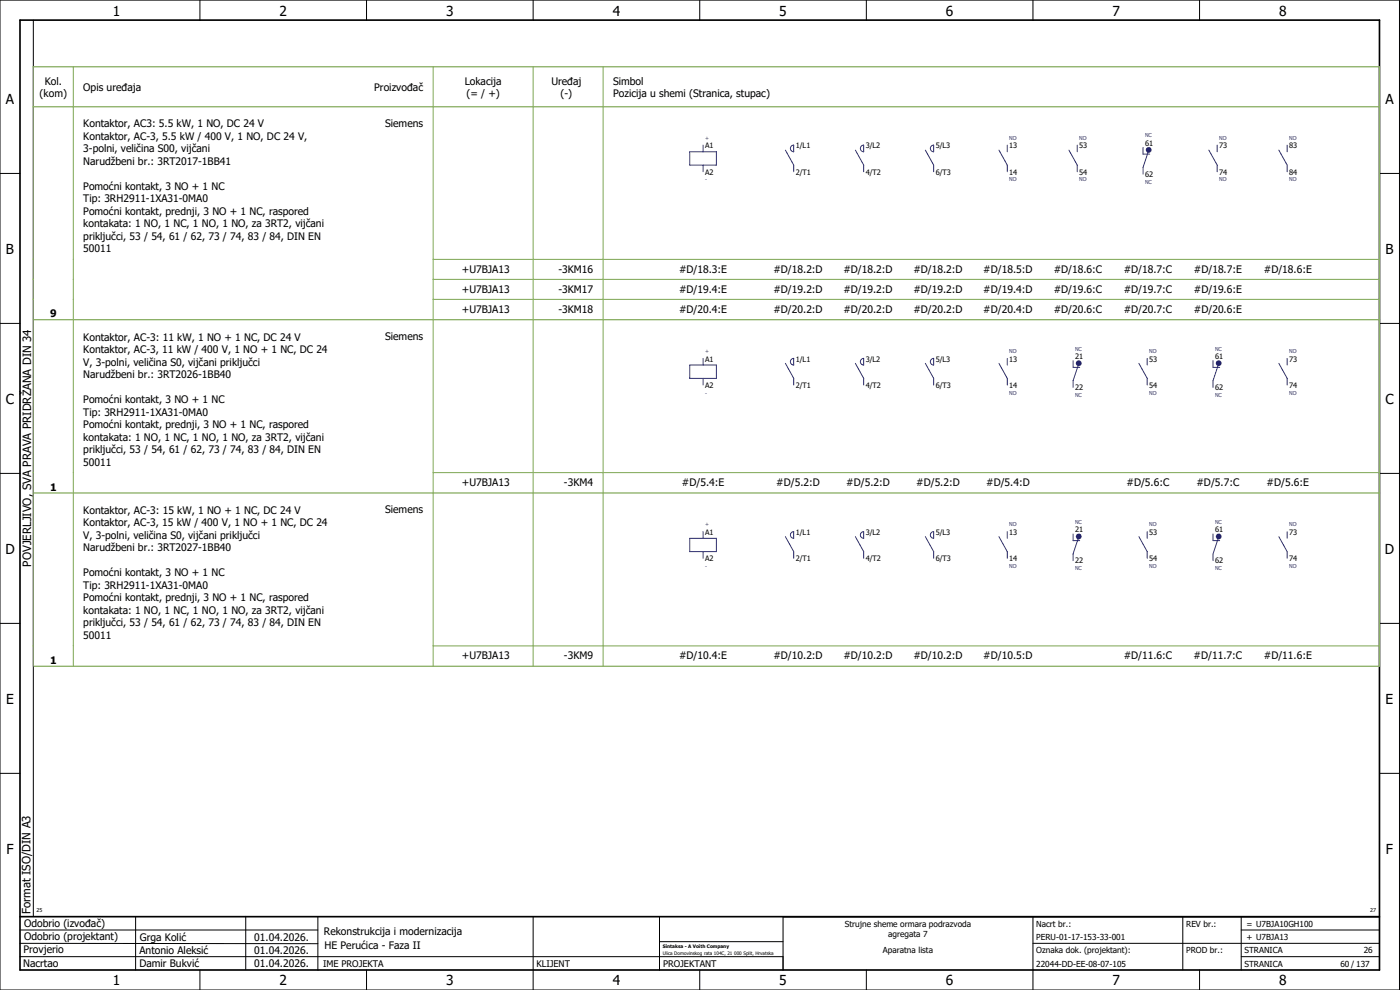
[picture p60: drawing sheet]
<svg xmlns="http://www.w3.org/2000/svg" width="420mm" height="297mm" viewBox="0 0 420 297" stroke-linecap="round" stroke-linejoin="round" font-family="sans-serif">
<defs><g id="words">
<g font-size="4.1">
<text x="33.9" y="4.7">1</text>
<text x="83.9" y="4.7">2</text>
<text x="133.9" y="4.7">3</text>
<text x="183.9" y="4.7">4</text>
<text x="233.9" y="4.7">5</text>
<text x="283.9" y="4.7">6</text>
<text x="333.9" y="4.7">7</text>
<text x="383.9" y="4.7">8</text>
<text x="1.8" y="31.2">A</text>
<text x="415.8" y="31.2">A</text>
<text x="1.8" y="76.2">B</text>
<text x="415.8" y="76.2">B</text>
<text x="1.8" y="121.2">C</text>
<text x="415.8" y="121.2">C</text>
<text x="1.6" y="166.2">D</text>
<text x="415.6" y="166.2">D</text>
<text x="1.8" y="211.2">E</text>
<text x="415.8" y="211.2">E</text>
<text x="1.9" y="256.2">F</text>
<text x="415.9" y="256.2">F</text>
<text x="33.9" y="295.7">1</text>
<text x="83.9" y="295.7">2</text>
<text x="133.9" y="295.7">3</text>
<text x="183.9" y="295.7">4</text>
<text x="233.9" y="295.7">5</text>
<text x="283.9" y="295.7">6</text>
<text x="333.9" y="295.7">7</text>
<text x="383.9" y="295.7">8</text>
</g>
<g font-size="3.4">
<text x="9.4" y="170" transform="rotate(-90 9.4 170)">POVJERLJIVO, SVA PRAVA PRIDRŽANA DIN 34</text>
<text x="9.2" y="274.3" transform="rotate(-90 9.2 274.3)">Format ISO/DIN A3</text>
</g>
<g font-size="3.1">
<text x="11.9" y="29.1">(kom)</text>
<text x="13.4" y="25.4">Kol.</text>
<text x="25" y="27.3">Opis uređaja</text>
<text x="112.3" y="27.3">Proizvođač</text>
<text x="139.5" y="25.4">Lokacija</text>
<text x="140" y="29.1">(= / +)</text>
<text x="165.5" y="25.4">Uređaj</text>
<text x="168.2" y="29.1">(-)</text>
<text x="184" y="25.4">Simbol</text>
<text x="184" y="29.1">Pozicija u shemi (Stranica, stupac)</text>
<text x="25" y="38.2">Kontaktor, AC3: 5.5 kW, 1 NO, DC 24 V</text>
<text x="25" y="41.9">Kontaktor, AC-3, 5.5 kW / 400 V, 1 NO, DC 24 V,</text>
<text x="115.6" y="38">Siemens</text>
<text x="25" y="45.7">3-polni, veličina S00, vijčani</text>
<text x="25" y="49.4">Narudžbeni br.: 3RT2017-1BB41</text>
<text x="25" y="56.9">Pomoćni kontakt, 3 NO + 1 NC</text>
<text x="25" y="60.7">Tip: 3RH2911-1XA31-0MA0</text>
<text x="25" y="64.4">Pomoćni kontakt, prednji, 3 NO + 1 NC, raspored</text>
<text x="25" y="68.2">kontakata: 1 NO, 1 NC, 1 NO, 1 NO, za 3RT2, vijčani</text>
<text x="25" y="71.9">priključci, 53 / 54, 61 / 62, 73 / 74, 83 / 84, DIN EN</text>
<text x="25" y="75.7">50011</text>
<text x="138.6" y="81.8">+U7BJA13</text>
<text x="167.6" y="81.8">-3KM16</text>
<text x="203.8" y="81.8">#D/18.3:E</text>
<text x="232.1" y="81.8">#D/18.2:D</text>
<text x="253.1" y="81.8">#D/18.2:D</text>
<text x="274.1" y="81.8">#D/18.2:D</text>
<text x="295.1" y="81.8">#D/18.5:D</text>
<text x="316.2" y="81.8">#D/18.6:C</text>
<text x="337.2" y="81.8">#D/18.7:C</text>
<text x="358.3" y="81.8">#D/18.7:E</text>
<text x="379.3" y="81.8">#D/18.6:E</text>
<text x="138.6" y="87.8">+U7BJA13</text>
<text x="167.6" y="87.8">-3KM17</text>
<text x="203.8" y="87.8">#D/19.4:E</text>
<text x="232.1" y="87.8">#D/19.2:D</text>
<text x="253.1" y="87.8">#D/19.2:D</text>
<text x="274.1" y="87.8">#D/19.2:D</text>
<text x="295.1" y="87.8">#D/19.4:D</text>
<text x="316.2" y="87.8">#D/19.6:C</text>
<text x="337.2" y="87.8">#D/19.7:C</text>
<text x="358.3" y="87.8">#D/19.6:E</text>
<text x="15" y="95.2">9</text>
<text x="138.6" y="93.8">+U7BJA13</text>
<text x="167.6" y="93.8">-3KM18</text>
<text x="203.8" y="93.8">#D/20.4:E</text>
<text x="232.1" y="93.8">#D/20.2:D</text>
<text x="253.1" y="93.8">#D/20.2:D</text>
<text x="274.1" y="93.8">#D/20.2:D</text>
<text x="295.1" y="93.8">#D/20.4:D</text>
<text x="316.2" y="93.8">#D/20.6:C</text>
<text x="337.2" y="93.8">#D/20.7:C</text>
<text x="358.3" y="93.8">#D/20.6:E</text>
<text x="25" y="102.2">Kontaktor, AC-3: 11 kW, 1 NO + 1 NC, DC 24 V</text>
<text x="25" y="105.9">Kontaktor, AC-3, 11 kW / 400 V, 1 NO + 1 NC, DC 24</text>
<text x="115.6" y="102">Siemens</text>
<text x="25" y="109.7">V, 3-polni, veličina S0, vijčani priključci</text>
<text x="25" y="113.4">Narudžbeni br.: 3RT2026-1BB40</text>
<text x="25" y="120.9">Pomoćni kontakt, 3 NO + 1 NC</text>
<text x="25" y="124.7">Tip: 3RH2911-1XA31-0MA0</text>
<text x="25" y="128.4">Pomoćni kontakt, prednji, 3 NO + 1 NC, raspored</text>
<text x="25" y="132.2">kontakata: 1 NO, 1 NC, 1 NO, 1 NO, za 3RT2, vijčani</text>
<text x="25" y="135.9">priključci, 53 / 54, 61 / 62, 73 / 74, 83 / 84, DIN EN</text>
<text x="25" y="139.7">50011</text>
<text x="15" y="147.2">1</text>
<text x="138.6" y="145.8">+U7BJA13</text>
<text x="169.3" y="145.8">-3KM4</text>
<text x="204.6" y="145.8">#D/5.4:E</text>
<text x="233" y="145.8">#D/5.2:D</text>
<text x="254" y="145.8">#D/5.2:D</text>
<text x="275" y="145.8">#D/5.2:D</text>
<text x="296" y="145.8">#D/5.4:D</text>
<text x="338.1" y="145.8">#D/5.6:C</text>
<text x="359.1" y="145.8">#D/5.7:C</text>
<text x="380.1" y="145.8">#D/5.6:E</text>
<text x="25" y="154.2">Kontaktor, AC-3: 15 kW, 1 NO + 1 NC, DC 24 V</text>
<text x="115.6" y="154">Siemens</text>
<text x="25" y="157.9">Kontaktor, AC-3, 15 kW / 400 V, 1 NO + 1 NC, DC 24</text>
<text x="25" y="161.7">V, 3-polni, veličina S0, vijčani priključci</text>
<text x="25" y="165.4">Narudžbeni br.: 3RT2027-1BB40</text>
<text x="25" y="172.9">Pomoćni kontakt, 3 NO + 1 NC</text>
<text x="25" y="176.7">Tip: 3RH2911-1XA31-0MA0</text>
<text x="25" y="180.4">Pomoćni kontakt, prednji, 3 NO + 1 NC, raspored</text>
<text x="25" y="184.2">kontakata: 1 NO, 1 NC, 1 NO, 1 NO, za 3RT2, vijčani</text>
<text x="25" y="187.9">priključci, 53 / 54, 61 / 62, 73 / 74, 83 / 84, DIN EN</text>
<text x="25" y="191.7">50011</text>
<text x="138.6" y="197.8">+U7BJA13</text>
<text x="169.3" y="197.8">-3KM9</text>
<text x="203.8" y="197.8">#D/10.4:E</text>
<text x="232.1" y="197.8">#D/10.2:D</text>
<text x="253.1" y="197.8">#D/10.2:D</text>
<text x="274.1" y="197.8">#D/10.2:D</text>
<text x="295.1" y="197.8">#D/10.5:D</text>
<text x="337.2" y="197.8">#D/11.6:C</text>
<text x="358.2" y="197.8">#D/11.7:C</text>
<text x="379.3" y="197.8">#D/11.6:E</text>
<text x="15" y="199.2">1</text>
<text x="7.2" y="278.1">Odobrio (izvođač)</text>
<text x="97.2" y="280.5">Rekonstrukcija i modernizacija</text>
<text x="7.1" y="286.1">Provjerio</text>
<text x="7.2" y="282.1">Odobrio (projektant)</text>
<text x="41.8" y="286.2">Antonio Aleksić</text>
<text x="42" y="282.3">Grga Kolić</text>
<text x="76.3" y="282.3">01.04.2026.</text>
<text x="76.3" y="286.3">01.04.2026.</text>
<text x="97.4" y="284.8">HE Perućica - Faza II</text>
<text x="6.9" y="290">Nacrtao</text>
<text x="41.8" y="290.3">Damir Bukvić</text>
<text x="76.3" y="290.3">01.04.2026.</text>
</g>
<g font-size="2.7">
<text x="97" y="290.1">IME PROJEKTA</text>
<text x="161" y="290.1">KLIJENT</text>
<text x="199" y="290.1">PROJEKTANT</text>
</g>
<g font-size="2.5">
<text x="253.5" y="278">Strujne sheme ormara podrazvoda</text>
<text x="266.6" y="281">agregata 7</text>
<text x="311" y="278">Nacrt br.:</text>
<text x="356" y="278">REV br.:</text>
<text x="374.1" y="278">= U7BJA10GH100</text>
<text x="265" y="286">Aparatna lista</text>
<text x="311" y="286">Oznaka dok. (projektant):</text>
<text x="311" y="282">PERU-01-17-153-33-001</text>
<text x="356" y="286">PROD br.:</text>
<text x="373.5" y="286">STRANICA</text>
<text x="374.1" y="282.1">+ U7BJA13</text>
<text x="409.3" y="286">26</text>
<text x="311" y="290">22044-DD-EE-08-07-105</text>
<text x="373.5" y="290">STRANICA</text>
<text x="402.3" y="290">60 / 137</text>
</g>
<g font-size="2.2">
<text x="211.6" y="44.5">A1</text>
<text x="238.8" y="44.5">1/L1</text>
<text x="259.8" y="44.5">3/L2</text>
<text x="280.8" y="44.5">5/L3</text>
<text x="302.9" y="44.5">13</text>
<text x="323.9" y="44.5">53</text>
<text x="343.6" y="43.8">61</text>
<text x="365.9" y="44.5">73</text>
<text x="386.9" y="44.5">83</text>
<text x="211.6" y="52.4">A2</text>
<text x="238.8" y="52.4">2/T1</text>
<text x="259.8" y="52.4">4/T2</text>
<text x="280.8" y="52.4">6/T3</text>
<text x="302.9" y="52.4">14</text>
<text x="323.9" y="52.4">54</text>
<text x="343.6" y="53.1">62</text>
<text x="365.9" y="52.4">74</text>
<text x="386.9" y="52.4">84</text>
<text x="322.6" y="107.8">21</text>
<text x="364.6" y="107.8">61</text>
<text x="211.6" y="108.5">A1</text>
<text x="238.8" y="108.5">1/L1</text>
<text x="259.8" y="108.5">3/L2</text>
<text x="280.8" y="108.5">5/L3</text>
<text x="302.9" y="108.5">13</text>
<text x="344.9" y="108.5">53</text>
<text x="386.9" y="108.5">73</text>
<text x="211.6" y="116.4">A2</text>
<text x="238.8" y="116.4">2/T1</text>
<text x="259.8" y="116.4">4/T2</text>
<text x="280.8" y="116.4">6/T3</text>
<text x="302.9" y="116.4">14</text>
<text x="322.6" y="117.1">22</text>
<text x="344.9" y="116.4">54</text>
<text x="364.6" y="117.1">62</text>
<text x="386.9" y="116.4">74</text>
<text x="211.6" y="160.5">A1</text>
<text x="238.8" y="160.5">1/L1</text>
<text x="259.8" y="160.5">3/L2</text>
<text x="280.8" y="160.5">5/L3</text>
<text x="302.9" y="160.5">13</text>
<text x="322.6" y="159.8">21</text>
<text x="344.9" y="160.5">53</text>
<text x="364.6" y="159.8">61</text>
<text x="386.9" y="160.5">73</text>
<text x="211.6" y="168.4">A2</text>
<text x="238.8" y="168.4">2/T1</text>
<text x="259.8" y="168.4">4/T2</text>
<text x="280.8" y="168.4">6/T3</text>
<text x="302.9" y="168.4">14</text>
<text x="322.6" y="169.1">22</text>
<text x="344.9" y="168.4">54</text>
<text x="364.6" y="169.1">62</text>
<text x="386.9" y="168.4">74</text>
</g>
<g font-size="1.6" fill="#00f">
<text x="211.6" y="41.9">+</text>
<text x="302.9" y="41.9">NO</text>
<text x="323.9" y="41.9">NO</text>
<text x="343.6" y="41.2">NC</text>
<text x="365.9" y="41.9">NO</text>
<text x="386.9" y="41.9">NO</text>
<text x="211.6" y="54.5">-</text>
<text x="302.9" y="54.5">NO</text>
<text x="323.9" y="54.5">NO</text>
<text x="343.6" y="55.2">NC</text>
<text x="365.9" y="54.5">NO</text>
<text x="386.9" y="54.5">NO</text>
<text x="211.6" y="105.9">+</text>
<text x="302.9" y="105.9">NO</text>
<text x="322.6" y="105.2">NC</text>
<text x="344.9" y="105.9">NO</text>
<text x="364.6" y="105.2">NC</text>
<text x="386.9" y="105.9">NO</text>
<text x="211.6" y="118.4">-</text>
<text x="302.9" y="118.4">NO</text>
<text x="322.6" y="119.1">NC</text>
<text x="344.9" y="118.4">NO</text>
<text x="364.6" y="119.1">NC</text>
<text x="386.9" y="118.4">NO</text>
<text x="211.6" y="157.9">+</text>
<text x="302.9" y="157.9">NO</text>
<text x="322.6" y="157.2">NC</text>
<text x="344.9" y="157.9">NO</text>
<text x="364.6" y="157.2">NC</text>
<text x="386.9" y="157.9">NO</text>
<text x="211.6" y="170.4">-</text>
<text x="302.9" y="170.4">NO</text>
<text x="322.6" y="171.1">NC</text>
<text x="344.9" y="170.4">NO</text>
<text x="364.6" y="171.1">NC</text>
<text x="386.9" y="170.4">NO</text>
</g>
<g font-size="1.6">
<text x="11" y="273.7">25</text>
<text x="411.2" y="273.7">27</text>
</g>
<g font-size="1.4">
<text x="198.9" y="284.4">Sintaksa - A Voith Company</text>
<text x="198.9" y="286.4">Ulica Domovinskog rata 104C, 21 000 Split, Hrvatska</text>
</g>
</g></defs>
<g fill="none" stroke="#000" stroke-width=".3">
<path d="M0 0h420v297h-420zM10 6v269M60 0v6M110 0v6M160 0v6M210 0v6M260 0v6M310 0v6M360 0v6M0 52h6M414 52h6M0 97h6"/>
<path d="M414 97h6M0 142h6M414 142h6M414 176.3v87.4M0 187h6M414 187h6M0 232h6M414 232h6M6 279h89.4M40.7 275v16M73.7 274.9v16M95.4 275.1v16"/>
<path d="M160 275v22M197.9 275.1v16M310 275v22M355 275v16M372.5 279h41.5M372.5 275v16M414 275h-179v16M6 283l89.4 .1M6 287h229M60 291v6M110 291v6M197.9 282.5h37.1"/>
<path d="M210 291v6M260 291v6M310 283h104M360 291v6M372.5 287h41.5"/>
</g>
<path d="M6 6h408v285h-408zM6 275h408" fill="none" stroke="#000" stroke-width=".5"/>
<path d="M10 32h404M10 77.8v-57.8h404v57.8" fill="none" stroke="#7ca552" stroke-width=".35"/>
<path d="M22 20v57.8M130 20v57.8M160 20v57.8M181 20v57.8" fill="none" stroke="#7ca552" stroke-width=".3"/>
<g fill="none" stroke="#00f" stroke-width=".3">
<path d="M207 45.5h8v4h-8zM211 43.5v2M211 49.5v2M235.7 45l2.5 4.5v2M237.5 43.8l.7-.3v2a1 1 0 0 1-.9-.6 1 1 0 0 1 .2-1.1zM256.7 45l2.5 4.5v2M258.5 43.8l.7-.3v2a1 1 0 0 1-.9-.6 1 1 0 0 1 .2-1.1zM277.7 45l2.5 4.5v2M279.5 43.8l.7-.3v2a1 1 0 0 1-.9-.6 1 1 0 0 1 .2-1.1zM299.8 45l2.5 4.5v2M302.3 43.5v2M320.8 45l2.5 4.5v2"/>
<path d="M323.3 43.5v2M343 44.2v2h2M344.5 45.7l-1.5 4.5v2"/>
</g>
<circle cx="344.7" cy="45" r=".88" fill="#00f"/>
<path d="M362.8 45l2.5 4.5v2M365.3 43.5v2M383.8 45l2.5 4.5v2M386.3 43.5v2M235.7 109l2.5 4.5v2M237.5 107.8l.7-.3v2a1 1 0 0 1-.9-.6 1 1 0 0 1 .2-1.1zM256.7 109l2.5 4.5v2M258.5 107.8l.7-.3v2a1 1 0 0 1-.9-.6 1 1 0 0 1 .2-1.1zM322 108.2v2h2M323.5 109.7l-1.5 4.5v2" fill="none" stroke="#00f" stroke-width=".3"/>
<path d="M10 77.8v18M414 77.8v18M10 96v45.8M10.3 95.9h403.7M414 96v45.8" fill="none" stroke="#7ca552" stroke-width=".35"/>
<path d="M22 77.8v18M160 77.8v18M181 77.8v18M414 77.8h-284v18M22 96v45.8M130 96v45.8M130 83.8h284M130 89.8h284M160 96v45.8M181 96v45.8" fill="none" stroke="#7ca552" stroke-width=".3"/>
<circle cx="323.7" cy="109" r=".88" fill="#00f"/>
<path d="M207 109.5h8v4h-8zM211 107.5v2M211 113.5v2M277.7 109l2.5 4.5v2M279.5 107.8l.7-.3v2a1 1 0 0 1-.9-.6 1 1 0 0 1 .2-1.1zM299.8 109l2.5 4.5v2M302.3 107.5v2M341.8 109l2.5 4.5v2M344.3 107.5v2M364 108.2v2h2M365.5 109.7l-1.5 4.5v2" fill="none" stroke="#00f" stroke-width=".3"/>
<circle cx="365.7" cy="109" r=".88" fill="#00f"/>
<path d="M383.8 109l2.5 4.5v2M386.3 107.5v2M237.5 159.8l.7-.3v2a1 1 0 0 1-.9-.6 1 1 0 0 1 .2-1.1zM258.5 159.8l.7-.3v2a1 1 0 0 1-.9-.6 1 1 0 0 1 .2-1.1zM235.7 161l2.5 4.5v2M256.7 161l2.5 4.5v2M322 160.2v2h2M323.5 161.7l-1.5 4.5v2" fill="none" stroke="#00f" stroke-width=".3"/>
<path d="M10 141.8v6M10 148v45.8M10.3 147.9h403.7M414 141.8v6M414 148v45.8" fill="none" stroke="#7ca552" stroke-width=".35"/>
<path d="M22 141.8v6M22 148v45.8M130 148v45.8M160 141.8v6M160 148v45.8M181 141.8v6M181 148v45.8M414 141.8h-284v6" fill="none" stroke="#7ca552" stroke-width=".3"/>
<circle cx="323.7" cy="161" r=".88" fill="#00f"/>
<path d="M211 159.5v2M279.5 159.8l.7-.3v2a1 1 0 0 1-.9-.6 1 1 0 0 1 .2-1.1zM302.3 159.5v2M344.3 159.5v2M207 161.5h8v4h-8zM211 165.5v2M277.7 161l2.5 4.5v2M299.8 161l2.5 4.5v2M341.8 161l2.5 4.5v2M364 160.2v2h2M365.5 161.7l-1.5 4.5v2" fill="none" stroke="#00f" stroke-width=".3"/>
<circle cx="365.7" cy="161" r=".88" fill="#00f"/>
<path d="M386.3 159.5v2M383.8 161l2.5 4.5v2" fill="none" stroke="#00f" stroke-width=".3"/>
<path d="M10 193.8v6M10.3 199.9h403.7M414 193.8v6" fill="none" stroke="#7ca552" stroke-width=".35"/>
<path d="M22 193.8v6M160 193.8v6M181 193.8v6M414 193.8h-284v6" fill="none" stroke="#7ca552" stroke-width=".3"/>
<use href="#words"/>
</svg>
